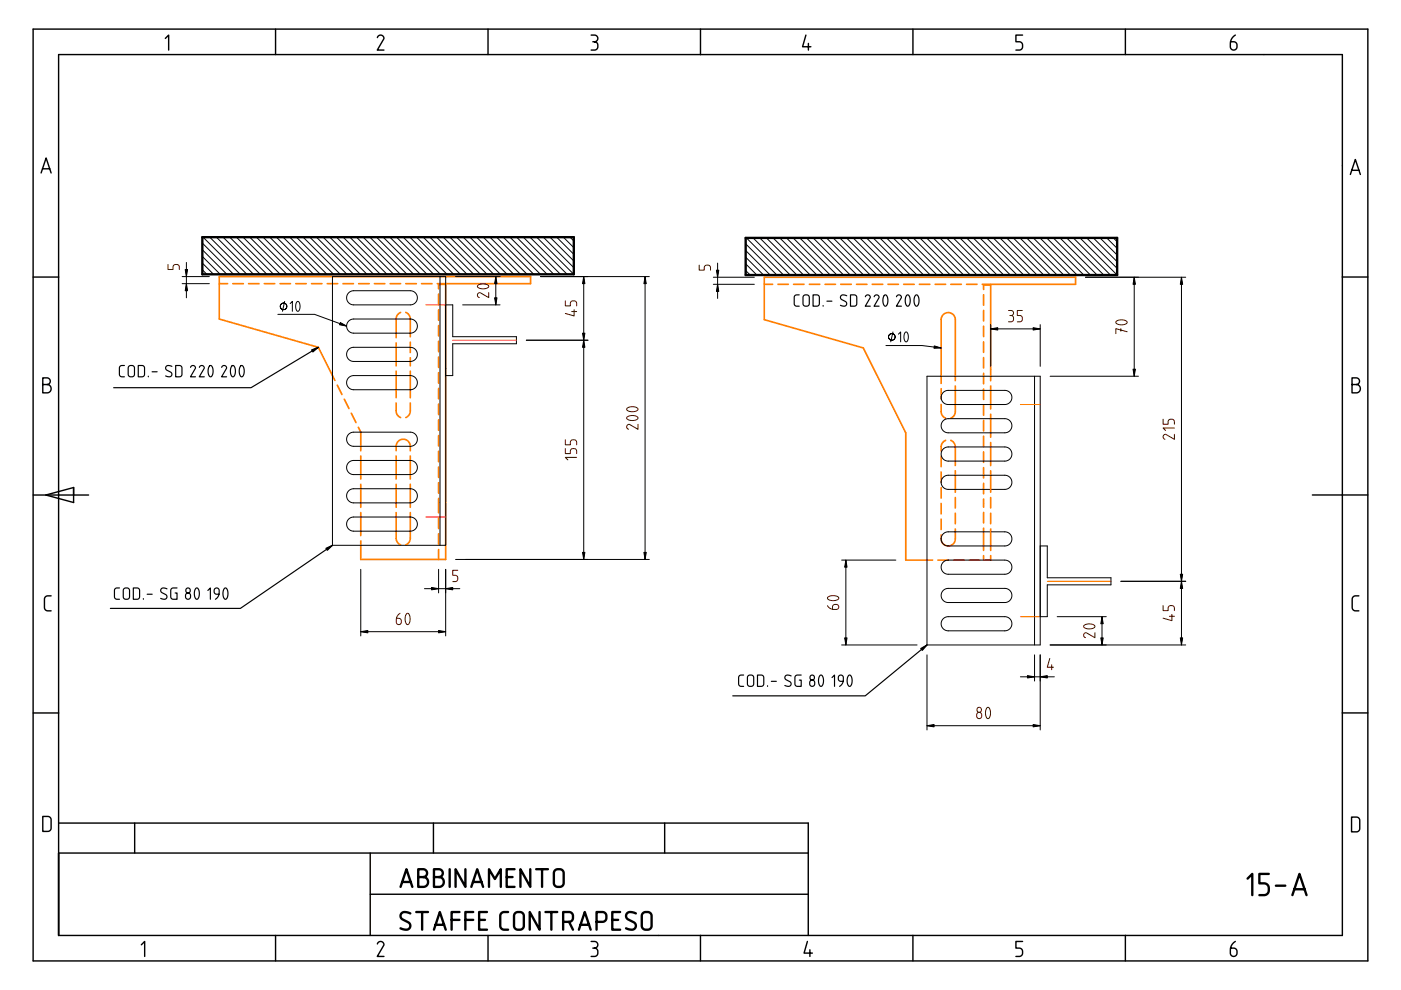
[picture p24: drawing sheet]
<svg xmlns="http://www.w3.org/2000/svg" width="297mm" height="210mm" viewBox="0 0 297 210" stroke-linecap="round" stroke-linejoin="round" font-family="sans-serif">
<g fill="none" stroke="#ff7f00" stroke-width=".35">
<path d="M46.5 60.1h1.8M49.4 60.1h2.2M52.7 60.1h2.2M56 60.1h2.3M59.4 60.1h2.2M62.7 60.1h2.2M66 60.1h2.3M69.4 60.1h2.2M72.7 60.1h2.2M76 60.1h2.3M79.4 60.1h2.2M82.7 60.1h2.2"/>
<path d="M84 67.6h.1M84 67.6v4M84 72.7v4.9M84 78.7v5.6M84.9 66.2l-.7 .6-.2 .8M86 66.2l.7 .6 .3 .8M86 60.1h2.3M87 67.6h.1M87 76.6h.1M87 67.6v3.8M87 72.5v2.2M87 75.9v1.7"/>
<path d="M87 78.7v5.6M89.4 60.1h2.2M92.7 60.1h19.8v-1.5h-66v9l21 6 3.5 7.1M93 61.2v-.9h1.5v58.3h-18v-3.9M93 62.4v2.2M93 65.7v2.2M93 69v2.2M93 72.3v2.3M93 75.7v2.2M93 79v2.2M162 60.3h1.8M164.9 60.3h2.2"/>
<path d="M168.3 60.3h2.2M171.6 60.3h2.2M174.9 60.3h2.2M178.3 60.3h2.2M181.6 60.3h2.2M184.9 60.3h2.3M188.3 60.3h2.2M191.6 60.3h2.2M194.9 60.3h2.3M198.3 60.3h2.2M201.6 60.3h2.2M204.9 60.3h2.3"/>
<path d="M208.3 60.3h19.7v-1.5h-66v9l21 6 9 18v27h5.7M208.5 61.4v-1h1.5v20.3M208.5 62.5v2.2M208.5 65.8v2.2M208.5 69.2v2.2M208.5 72.5v2.2M208.5 75.8v2.2M208.5 79.2v2.2M71.5 81.7l1 1.9M73 84.6l1 2M74.5 87.6l1 2M76 90.6l.5 1"/>
<path d="M76.5 91.6h.1M76.5 91.6v4M76.5 96.7v4.9M84 94.6h.1M84 85.4l.1 2.2 .3 .6 .5 .3M84 94.6l.1-.5 .3-.5 .5-.4 .6-.1 .6 .1 .5 .4 .3 .5 .1 .5M84 94.6v1M84 96.7v4.9M87 94.6h.1M87 85.4l-.1 2.2-.3 .5-.6 .4M87 94.6v1M87 96.7v4.9"/>
<path d="M93 82.3v2.3M93 85.7v2.2M93 89v2.2M93 92.3v2.3M93 95.7v2.2M93 99v2.2M199.5 85.7l.1 2 .4 .6 .5 .4M199.5 82.4v2.2M199.5 96.7v2.3M200.5 93.4l-.5 .3-.3 .5-.2 1.4M201.6 93.4l.7 .5 .2 .9M202.5 85.8h.1"/>
<path d="M202.5 94.8h.1M202.5 80.7v-13.1l-.1-.5-.4-.5-.5-.3h-.6l-.9 .4-.5 .9v13.7M202.5 81.8v5.7l-.3 .7-.6 .5M202.5 94.8v3.9M202.5 99.8v4.6M208.5 82.5v2.2M208.5 85.8v2.2M208.5 89.1v2.3M208.5 92.5v2.2M208.5 95.8v2.2M208.5 99.1v2.3M210 81.8v4.9"/>
<path d="M210 87.8v4.9M210 93.8v4.9M210 99.8v4.6M76.5 102.7v4.9M76.5 108.7v4.9M84 108.7v5.6l.3 .8 .6 .4M84 102.7v4.9M87 108.7v5.6l-.4 .8-.6 .4M87 102.7v4.9M93 102.3v2.3M93 105.7v3M93 109.8v2.3"/>
<path d="M93 113.2v2.2M93 116.5v2.1M198.8 118.8h2.3M199.5 100.1v2.2M199.5 103.4v2.2M199.5 106.7v2.3M199.5 110.1v2.2M202.2 118.8h2.2M202.5 112.1v2.5l-.3 .6-.6 .4-.9 .1-.7-.4-.4-.7-.1-1.2M202.5 105.5v2.2M202.5 108.8v2.2M205.5 118.8h2.2"/>
<path d="M208.5 102.5v2.2M208.5 105.8v1.7M208.5 108.6v2.3M208.5 112v4.7M208.5 117.8v1M210 105.5v2.2M210 108.8v2.2M210 112.1v4.6M210 117.8v1h-1.2"/>
</g>
<g fill="none" stroke="#000" stroke-width=".5">
<path d="M42.9 50.3h78.8v7.9h-78.8zM158.1 50.4h78.8v7.9h-78.8zM84.9 188l1.3-3.7 1.2 3.7M85.3 187h1.8M87 193.7a1.38 1.38 0 0 0-2 .1 .83 .83 0 0 0 .4 1.1l1.1 .6a.89 .89 0 0 1 .3 1.3 .89 .89 0 0 1-1.2 .3l-.7-.3M88.2 193.4h2.5M88.7 186h1.1a1.04 1.04 0 0 1 1 1 1.04 1.04 0 0 1-1 1h-1.1v-3.7h1a.83 .83 0 0 1 .9 .8 .83 .83 0 0 1-.9 .9M89.5 193.4v3.7M92 197.1l1.3-3.7 1.2 3.7M92 186h1.1a1.04 1.04 0 0 1 1 1 1.04 1.04 0 0 1-1 1h-1.1v-3.7h1.1a.83 .83 0 0 1 .8 .8 .83 .83 0 0 1-.8 .9M92.3 196.1h1.9M95.3 184.3v3.7"/>
<path d="M95.8 195h1.6M97.4 193.4h-1.6v3.7M98.7 195h1.6M98.7 184.3v3.7l-2.1-3.7v3.7M99.9 188l1.3-3.7 1.2 3.7M100.3 187h1.8M100.3 193.4h-1.6v3.7M101.6 195h1.2M103.3 193.4h-1.7v3.7h1.7M103.7 188v-3.7l1.2 2.1 1.3-2.1v3.7M107.4 186h1.3M107.7 193.4h-.8a.83 .83 0 0 0-.8 .8v2.1a.83 .83 0 0 0 .8 .8h.8"/>
<path d="M109.1 184.3h-1.7v3.7h1.7M109.2 193.6l.5-.2h.5a.83 .83 0 0 1 .9 .8v2.1a.83 .83 0 0 1-.9 .8h-.4a.83 .83 0 0 1-.8-.8v-2.2zM112.4 184.3v3.7l-2.1-3.7v3.7M113.7 184.3h2.5M114.4 193.4v3.7l-2.1-3.7v3.7M114.9 184.3v3.7M115.6 193.4h2.5M116.9 193.4v3.7M117.7 184.5l.4-.2h.6a.83 .83 0 0 1 .8 .8v2.1a.83 .83 0 0 1-.8 .8h-.4a.83 .83 0 0 1-.9-.8v-2.2zM119.4 195.5h1.2a.83 .83 0 0 0 .9-.9v-.4a.83 .83 0 0 0-.9-.8h-1.2v3.7M120.6 195.5l.9 1.6M122.7 197.1l1.3-3.7 1.2 3.7"/>
<path d="M123.1 196.1h1.8M126.5 195.5h1.2a.83 .83 0 0 0 .9-.9v-.4a.83 .83 0 0 0-.9-.8h-1.2v3.7M129.8 195h1.3M131.5 193.4h-1.7v3.7h1.7M134.8 193.7a1.38 1.38 0 0 0-2 .1 .83 .83 0 0 0 .4 1.1l1.2 .6a.89 .89 0 0 1 .3 1.3 .89 .89 0 0 1-1.3 .3l-.7-.3M136.3 193.6l.4-.2h.6a.83 .83 0 0 1 .9 .8v2.1a.83 .83 0 0 1-.9 .8h-.4a.83 .83 0 0 1-.8-.8v-2.2zM264.5 186.3l1-1v4.5M269 185.3h-2v2h1a1 1 0 0 1 1 1v.5a1 1 0 0 1-1 1h-1M270.5 187.8h2M274 189.8l1.5-4.5 1.5 4.5M274.4 188.5h2.2"/>
</g>
<g fill="none" stroke="#000" stroke-width=".21">
<path d="M38.6 58.6h5.8M39.5 55.6v7.5M42.9 51.5l6.6 6.7M42.9 53l5.2 5.2M42.9 54.4l3.8 3.8M42.9 55.8l2.4 2.4M42.9 57.2l1 1M43.1 50.3l7.8 7.9M44.5 50.3l7.8 7.9M45.9 50.3l7.9 7.9M47.3 50.3l7.9 7.9M48.7 50.3l7.9 7.9"/>
<path d="M50.1 50.3l7.9 7.9M51.5 50.3l7.9 7.9M53 50.3l7.8 7.9M54.4 50.3l7.8 7.9M55.8 50.3l7.9 7.9M57.2 50.3l7.9 7.9M58.6 50.3l7.9 7.9M60 50.3l7.9 7.9M61.4 50.3l7.9 7.9M62.9 50.3l7.8 7.9M64.3 50.3l7.9 7.9M65.7 50.3l7.9 7.9"/>
<path d="M67.1 50.3l7.9 7.9M68.5 50.3l7.9 7.9M69.9 50.3l7.9 7.9M70.5 58.6h24v57h-24zM71.3 50.3l7.9 7.9M72.8 50.3l7.8 7.9M74.2 50.3l7.9 7.9M75.6 50.3l7.9 7.9M77 50.3l7.9 7.9M78.4 50.3l7.9 7.9M79.8 50.3l7.9 7.9M81.2 50.3l7.9 7.9"/>
<path d="M82.7 50.3l7.8 7.9M84.1 50.3l7.9 7.9M85.5 50.3l7.9 7.9M86.9 50.3l7.9 7.9M88.3 50.3l7.9 7.9M89.7 50.3l7.9 7.9M91.2 50.3l7.8 7.9M92.6 50.3l7.8 7.9M93.3 58.6v57M94 50.3l7.9 7.9M95.4 50.3l7.9 7.9M96.6 58.6h9.4"/>
<path d="M96.8 50.3l7.9 7.9M98.2 50.3l7.9 7.9M99.6 50.3l7.9 7.9M101.1 50.3l7.8 7.9M102.5 50.3l7.8 7.9M103.9 50.3l7.9 7.9M105.1 58.6v6M105.3 50.3l7.9 7.9M106.7 50.3l7.9 7.9M108.1 50.3l7.9 7.9M109.5 50.3l7.9 7.9M111 50.3l7.8 7.9"/>
<path d="M112.4 50.3l7.8 7.9M113.8 50.3l7.9 7.9M114.6 58.6h23.1M115.2 50.3l6.5 6.4M116.6 50.3l5.1 5M118 50.3l3.7 3.6M119.4 50.3l2.3 2.2M120.9 50.3l.8 .8M123.8 58.6v60M136.8 58.6v60M151.2 58.8h8.7M152.1 55.8v7.5"/>
<path d="M158.1 51.7l6.6 6.6M158.1 53.1l5.2 5.2M158.1 54.5l3.8 3.8M158.1 55.9l2.4 2.4M158.1 57.4l1 .9M158.3 50.4l7.8 7.9M159.7 50.4l7.8 7.9M161.1 50.4l7.9 7.9M162.5 50.4l7.9 7.9M163.9 50.4l7.9 7.9M165.3 50.4l7.9 7.9M166.7 50.4l7.9 7.9"/>
<path d="M168.2 50.4l7.8 7.9M169.6 50.4l7.8 7.9M171 50.4l7.9 7.9M172.4 50.4l7.9 7.9M173.8 50.4l7.9 7.9M175.2 50.4l7.9 7.9M176.6 50.4l7.9 7.9M178.1 50.4l7.8 7.9M179.5 50.4l7.8 7.9M180.9 50.4l7.9 7.9M182.3 50.4l7.9 7.9M183.7 50.4l7.9 7.9"/>
<path d="M185.1 50.4l7.9 7.9M186.5 50.4l7.9 7.9M188 50.4l7.8 7.9M189.4 50.4l7.8 7.9M190.8 50.4l7.9 7.9M192.2 50.4l7.9 7.9M193.6 50.4l7.9 7.9M195 50.4l7.9 7.9M196.4 50.4l7.9 7.9M197.9 50.4l7.8 7.9M199.3 50.4l7.9 7.9M200.7 50.4l7.9 7.9"/>
<path d="M202.1 50.4l7.9 7.9M203.5 50.4l7.9 7.9M204.9 50.4l7.9 7.9M206.3 50.4l7.9 7.9M207.8 50.4l7.8 7.9M209.2 50.4l7.9 7.9M210.6 50.4l7.9 7.9M212 50.4l7.9 7.9M213.4 50.4l7.9 7.9M214.8 50.4l7.9 7.9M216.2 50.4l7.9 7.9M217.7 50.4l7.8 7.9"/>
<path d="M219.1 50.4l7.9 7.9M220.5 50.4l7.9 7.9M221.9 50.4l7.9 7.9M223.3 50.4l7.9 7.9M224.7 50.4l7.9 7.9M226.2 50.4l7.8 7.9M227.6 50.4l7.8 7.9M229 50.4l7.9 7.9M230.1 58.8h21.3M230.4 50.4l6.5 6.5M231.8 50.4l5.1 5.1M233.2 50.4l3.7 3.7"/>
<path d="M234.6 50.4l2.3 2.3M236.1 50.4l.8 .8M240.5 58.8v21M250.5 58.8v77.9M38.6 60.1h5.8M58.9 66.7h7.8l6.8 2.4M60 65.6h.1M60.4 63.9l-.5 2.1M61.5 64.4l.5-.5v2.1M63 64h.3a1.82 1.82 0 0 1 .1 1.9h-.4a1.82 1.82 0 0 1-.1-1.9zM73.9 74.1l.5-.3 .5-.2h12.2l.6 .2 .4 .4 .3 .5 .1 .5-.4 1-.9 .4h-12.3l-.8-.3-.5-.6-.1-.9zM73.9 68.1l.5-.3 .5-.2h12.2l.6 .2 .4 .4 .3 .5 .1 .6-.4 .9-.9 .4h-12.3l-.8-.3-.5-.6-.1-.9z"/>
<path d="M73.9 62.1l.5-.3 .5-.2h12.2l.6 .2 .4 .4 .3 .5 .1 .6-.4 .9-.9 .4h-12.3l-.8-.3-.5-.6-.1-.9zM94.5 64.6h1.5v6.8h13.5v1.5h-13.5v6.7h-1.5M98.1 64.6h7.9M111.6 72.1h13.1M151.2 60.3h8.7M187.8 73.3h7.7l4 .5M188.9 72.1h.1M189.3 70.4l-.4 2.1M190.5 70.9l.5-.5v2.1M191.9 70.5h.4a1.82 1.82 0 0 1 0 1.9h-.4a1.82 1.82 0 0 1 0-1.9zM196.5 79.8h24v56.9h-24zM210 68.8v8.9"/>
<path d="M210 69.7h10.5M219.3 79.8v56.9M220.5 68.8v8.9M222.6 79.8h18.8M73.9 98.1l.5-.4 .5-.1h12.2l.6 .2 .4 .3 .3 .6 .1 .5-.4 1-.9 .4h-12.3l-.8-.3-.5-.6-.1-.9zM73.9 92.1l.5-.4 .5-.1h12.2l.6 .2 .4 .3 .3 .6 .1 .5-.4 1-.9 .4h-12.3l-.8-.3-.5-.6-.1-.9zM73.9 80.1l.5-.3 .5-.2h12.2l.6 .2 .4 .4 .3 .5 .1 .5-.4 1-.9 .4h-12.3l-.8-.3-.5-.6-.1-.9zM200 95.2l.4-.3 .6-.1h12.1l.6 .1 .5 .4 .3 .5v.6l-.4 .9-.9 .5h-12.3l-.8-.3-.5-.7v-.8zM200 89.2l.4-.3 .6-.1h12.1l.6 .1 .5 .4 .3 .5v.6l-.4 .9-.9 .5h-12.3l-.8-.3-.5-.7v-.8zM200 83.2l.4-.3 .6-.1h12.1l.6 .1 .5 .4 .3 .5v.6l-.4 .9-.9 .5h-12.3l-.8-.3-.5-.7v-.8zM73.9 110.1l.5-.4 .5-.1h12.2l.6 .2 .4 .3 .3 .5 .1 .6-.4 .9-.9 .5h-12.3l-.8-.3-.5-.7-.1-.8zM73.9 104.1l.5-.4 .5-.1h12.2l.6 .2 .4 .3 .3 .6 .1 .5-.4 .9-.9 .5h-12.3l-.8-.3-.5-.7-.1-.8z"/>
<path d="M96.6 118.6h41.1M178.4 118.8h11.5M179.3 118.8v17.9M200 119.2l.4-.3 .6-.1h12.1l.6 .1 .5 .4 .3 .5v.6l-.4 .9-.9 .4h-12.3l-.8-.3-.5-.6v-.9zM200 113.2l.4-.3 .6-.1h12.1l.6 .1 .5 .4 .3 .5v.6l-.4 .9-.9 .4-12.3 .1-.8-.3-.5-.7v-.9zM200 101.2l.4-.3 .6-.1h12.1l.6 .1 .5 .4 .3 .5v.6l-.4 .9-.9 .5h-12.3l-.8-.3-.5-.7v-.8zM220.5 115.8h1.5v6.7h13.5v1.5h-13.5v6.7h-1.5M76.5 120.7v14.1M76.5 133.9h18M90 124.8h7.5M93 120.7v5M94.5 120.7v14.1"/>
<path d="M178.4 136.7h16M196.5 138.8v16M200 131.2l.4-.3 .6-.1h12.1l.6 .1 .5 .4 .3 .5v.6l-.4 .9-.9 .4h-12.3l-.8-.3-.5-.6v-.9zM200 125.2l.4-.3 .6-.1h12.1l.6 .1 .5 .4 .3 .5v.6l-.4 .9-.9 .4h-12.3l-.8-.3-.5-.6v-.9zM219.3 138.8v5.6M220.5 138.8v16M222.6 136.7h28.8M224.1 130.7h10.4M233.6 130.7v6M237.6 123.3h13.8M196.5 153.9h24M216.3 143.5h7.2"/>
<circle cx="60.1" cy="65" r=".7"/>
<circle cx="189.1" cy="71.4" r=".7"/>
</g>
<path d="M90.3 64.6h4.2M96 72.1h13.5M216.3 85.8h4.2M90.3 109.6h4.2M216.3 130.7h4.2M222 123.3h13.5" fill="none" stroke="#f00" stroke-width=".21"/>
<g fill="none" stroke="#000" stroke-width=".3">
<path d="M7 6.2h283v197.5h-283zM12.4 11.6h272.2v186.7h-272.2zM35.1 8.1l.7-.7v3.2M58.4 6.2v5.4M80 8a.69 .69 0 0 1 .8-.6 .69 .69 0 0 1 .6 .9l-1.4 2.3h1.4M103.5 6.2v5.4M125.3 7.4h.7a.71 .71 0 0 1 .7 .7 .71 .71 0 0 1-.7 .8 .71 .71 0 0 1 .7 .7v.3a.71 .71 0 0 1-.7 .7h-.7M125.7 8.9h.3M148.5 6.2v5.4M170.9 7.4l-.7 2.5h1.7M171.4 9.2v1.4M193.6 6.2v5.4"/>
<path d="M216.8 7.4h-1.4v1.5h.7a.71 .71 0 0 1 .7 .7v.3a.71 .71 0 0 1-.7 .7h-.7M238.6 6.2v5.4M261.9 7.4a2.12 2.12 0 0 0-1 1.9v.6a.71 .71 0 0 0 .7 .7 .71 .71 0 0 0 .7-.7v-.3a.71 .71 0 0 0-.7-.7h-.7M8.7 36.7l1.1-3.2 1 3.2M9 35.8h1.5M284.6 35.2h.1M286.3 37l1.1-3.2 1 3.2M286.6 36.1h1.5M7 58.7h5.4M284.6 58.7h5.4M9.1 81.5h.9a.88 .88 0 0 1 .8 .9 .88 .88 0 0 1-.8 .9h-.9v-3.2h.9a.71 .71 0 0 1 .7 .7 .71 .71 0 0 1-.7 .7M286.7 81.5h.9a.88 .88 0 0 1 .8 .9 .88 .88 0 0 1-.8 .9h-.9v-3.2h.8a.71 .71 0 0 1 .7 .7 .71 .71 0 0 1-.7 .7"/>
<path d="M7 105h11.8M9.7 105l5.9-1.6v3.1zM278.2 104.9h11.8M10.8 126.3h-.7a.71 .71 0 0 0-.7 .7v1.8a.71 .71 0 0 0 .7 .7h.7M288.1 126.3h-.7a.71 .71 0 0 0-.7 .7v1.8a.71 .71 0 0 0 .7 .7h.7M7 151.2h5.4M284.6 151.2h5.4M9.1 173.1h1a.71 .71 0 0 1 .7 .7v1.8a.71 .71 0 0 1-.7 .7h-1zM12.4 174.5h159v23.8M28.6 174.5v6.4M91.9 174.5v6.4M140.9 174.5v6.4"/>
<path d="M286.6 173.2h1a.7 .7 0 0 1 .7 .7v1.8a.7 .7 0 0 1-.7 .7h-1zM12.4 180.9h159M58.4 198.3v5.4M78.5 180.9v17.4M78.5 189.6h92.9M103.5 198.3v5.4M125.3 199.6h.7a.71 .71 0 0 1 .7 .7 .71 .71 0 0 1-.7 .7 .71 .71 0 0 1 .7 .7v.4a.71 .71 0 0 1-.7 .7h-.7M148.5 198.3v5.4M171.2 199.6l-.7 2.5h1.7M193.6 198.3v5.4M216.8 199.6h-1.4v1.4h.7a.71 .71 0 0 1 .7 .7v.4a.71 .71 0 0 1-.7 .7h-.7M238.6 198.3v5.4"/>
<path d="M261.9 199.6a2.12 2.12 0 0 0-1 1.8v.7a.71 .71 0 0 0 .7 .7 .71 .71 0 0 0 .7-.7v-.4a.71 .71 0 0 0-.7-.7h-.7M30 200.3l.7-.7v3.2M80 200.1a.69 .69 0 0 1 .8-.5 .69 .69 0 0 1 .6 .8l-1.4 2.4h1.4M125.7 201h.3M171.7 201.4v1.4"/>
</g>
<g fill="none" stroke="#4c0000" stroke-width=".21">
<path d="M35.6 56.1v1h1.1v-.7l.5-.3h.4l.3 .2 .1 .8M148.2 56.2v1.1h1.1l.1-.8 .4-.3h.5l.3 .3v.8M101.3 60.5h.1a1.68 1.68 0 0 1 2.2 .2l-.1 .3a1.68 1.68 0 0 1-2.3-.3zM103.6 62v1.1l-1.9-1.1-.3 .2-.2 .3 .1 .4 .3 .2M119.9 63.8v1.1h1l.1-.8 .5-.3h.4l.3 .2 .1 .9M121.2 66.1h1.1M121.7 65.7v1.3l-1.8-.5M213.8 65.8l.8 .1 .3 .5-.2 .3-.3 .2 .5 .3-.1 .7-.3 .3h-.7M214.1 66.9h.3M216.8 65.8h-1.1v1.1l.8 .1 .3 .4-.1 .5-.2 .2-.8 .1M236.7 68.1a1.68 1.68 0 0 1 2.3 .2l-.2 .3a1.68 1.68 0 0 1-2.2-.2zM237.6 69.7v.5"/>
<path d="M239 70.3l-2.4-.6v1M119.9 95.1v1.1h1l.1-.8 .5-.3h.4l.3 .2 .1 .9M119.9 93.2v1.1h1l.1-.8 .5-.3 .4 .1 .3 .2 .1 .8M122.3 97h-2.4l.5 .5M133 88.4a1.68 1.68 0 0 1 2.3 .2l-.2 .3a1.68 1.68 0 0 1-2.2-.2zM133 86.6v-.1a1.68 1.68 0 0 1 2.3 .2l-.2 .3a1.68 1.68 0 0 1-2.2-.2zM135.3 90v1l-1.9-1-.4 .1-.1 .3 .1 .4 .3 .2M246.6 88.9v1.1h1.1v-.8l.5-.3h.4l.3 .2 .1 .9M249 92.1v1l-1.9-1-.3 .1-.2 .3 .1 .4 .3 .2M249 90.8h-2.4l.5 .5M84.8 130l-.6 .7-.2 1.2 .3 .5 .6-.1 .2-.3-.1-.7-.3-.2h-.6M86.2 130.1l.5 .1a1.68 1.68 0 0 1-.3 2.2l-.2-.1a2.08 2.08 0 0 1 0-2.2z"/>
<path d="M97.1 120.9h-1.1v1.1h.8l.3 .5-.1 .4-.2 .3-.8 .1M175.4 128.4l.7 .7 1.2 .1 .5-.3-.1-.5-.3-.2h-.7l-.2 .4v.6M175.5 126.6h.1a1.68 1.68 0 0 1 2.2 .2l-.1 .3a1.68 1.68 0 0 1-2.3-.3zM222.6 139.6l-.6 1.9h1.4M229.8 132.6h.1a1.68 1.68 0 0 1 2.2 .2l-.1 .3a1.68 1.68 0 0 1-2.3-.3zM232.1 134.1v1.1l-1.9-1.1-.3 .2-.1 .3 .1 .4 .2 .2M246.6 128.4v1.1h1.1v-.8l.5-.3h.4l.3 .2 .1 .9M247.9 130.7h1.1M248.5 130.3v1.3l-1.9-.5M207.2 151.2l.5-.2 .4 .3v.6l-.2 .4-.4 .1-.3-.3-.1-.6zM209.3 150l.4 .1a1.68 1.68 0 0 1-.2 2.3l-.3-.2a2.08 2.08 0 0 1 .1-2.2zM223 140.9v1.1"/>
<circle cx="207.6" cy="150.5" r=".51"/>
</g>
<g fill="#000">
<path d="M39.3 57.1h.5l-.3 1.5zM105.1 58.6l.3 1.5h-.5zM123.8 58.6l.2 1.5h-.5zM136.8 58.6l.2 1.5h-.5zM151.9 57.3h.5l-.3 1.5zM240.5 58.8l.2 1.5h-.5zM250.5 58.8l.2 1.5h-.5zM39.5 60.1l.3 1.5h-.5zM66.1 74.2l1.4-.6-1.2 1zM72.2 68.4l1.3 .7-1.5-.2zM104.9 63.1h.5l-.3 1.5zM123.5 70.6h.5l-.2 1.5z"/>
<path d="M123.8 72.1l.2 1.5h-.5zM152.1 60.3l.3 1.5h-.5zM198.1 73.3l1.4 .5h-1.5zM210 69.7l1.5-.2v.5zM219 69.5l1.5 .2-1.5 .3zM240.2 78.3h.5l-.2 1.5zM69.1 116.3l1.4-.7-1.1 1.1zM123.5 117.1h.5l-.2 1.5zM136.5 117.1h.5l-.2 1.5zM179.3 118.8l.3 1.5h-.5zM76.5 133.9l1.5-.2v.5zM91.5 124.6l1.5 .2-1.5 .3z"/>
<path d="M93 133.7l1.5 .2-1.5 .3zM94.5 124.8l1.5-.2v.5zM179.1 135.2h.5l-.3 1.5zM195.2 137.5l1.3-.8-1 1.2zM233.4 135.2h.5l-.3 1.5zM233.6 130.7l.3 1.5h-.5zM250.2 121.8h.5l-.2 1.5zM250.2 135.2h.5l-.2 1.5zM250.5 123.3l.2 1.5h-.5zM196.5 153.9l1.5-.3v.5zM217.8 143.3l1.5 .2-1.5 .2zM219 153.6l1.5 .3-1.5 .2z"/>
<path d="M220.5 143.5l1.5-.2v.4z"/>
</g>
<g fill="#000" stroke="#000" stroke-width=".21">
<path d="M39.3 57.1h.5l-.3 1.5zM105.1 58.6l.3 1.5h-.5zM123.8 58.6l.2 1.5h-.5zM136.8 58.6l.2 1.5h-.5zM151.9 57.3h.5l-.3 1.5zM240.5 58.8l.2 1.5h-.5zM250.5 58.8l.2 1.5h-.5zM39.5 60.1l.3 1.5h-.5zM72.2 68.4l1.3 .7-1.5-.2zM104.9 63.1h.5l-.3 1.5zM123.5 70.6h.5l-.2 1.5zM123.8 72.1l.2 1.5h-.5z"/>
<path d="M152.1 60.3l.3 1.5h-.5zM198.1 73.3l1.4 .5h-1.5zM210 69.7l1.5-.2v.5zM219 69.5l1.5 .2-1.5 .3zM240.2 78.3h.5l-.2 1.5zM123.5 117.1h.5l-.2 1.5zM136.5 117.1h.5l-.2 1.5zM179.3 118.8l.3 1.5h-.5zM76.5 133.9l1.5-.2v.5zM91.5 124.6l1.5 .2-1.5 .3zM93 133.7l1.5 .2-1.5 .3zM94.5 124.8l1.5-.2v.5z"/>
<path d="M179.1 135.2h.5l-.3 1.5zM233.4 135.2h.5l-.3 1.5zM233.6 130.7l.3 1.5h-.5zM250.2 121.8h.5l-.2 1.5zM250.2 135.2h.5l-.2 1.5zM250.5 123.3l.2 1.5h-.5zM196.5 153.9l1.5-.3v.5zM217.8 143.3l1.5 .2-1.5 .2zM219 153.6l1.5 .3-1.5 .2zM220.5 143.5l1.5-.2v.4z"/>
</g>
<g fill="none" stroke="#000" stroke-width=".25">
<path d="M26.4 77.5l-.8 .1-.3 .4 .1 1.6 .3 .3h.7M27.3 77.7l.8-.2 .4 .3v1.7l-.3 .4h-.6l-.4-.3v-1.6zM29.3 77.5h.9l.4 .3v1.7l-.3 .4h-1zM31.4 79.8v.1M32.2 78.8h1.1M36.4 77.7a.78 .78 0 0 0-1.3 .2l.2 .5 1 .5 .1 .5a.55 .55 0 0 1-.6 .5l-.7-.2M37.2 77.5h1l.3 .3 .1 1.7-.3 .4h-1.1zM40.4 77.9l.2-.3 .4-.1 .3 .2 .1 .3-1 1.9h1M42.3 77.9l.2-.3 .4-.1 .3 .2 .1 .3-1.1 1.9h1.1M44.4 77.6h.5a1.68 1.68 0 0 1-.2 2.3l-.3-.1a2.08 2.08 0 0 1 0-2.2zM47 77.9l.2-.3 .4-.1 .3 .2 .1 .3-1 1.9h1M49.2 77.6h.4a1.68 1.68 0 0 1-.2 2.3l-.3-.1a2.08 2.08 0 0 1 .1-2.2z"/>
<path d="M51 77.6h.5a1.68 1.68 0 0 1-.2 2.3l-.3-.1a2.08 2.08 0 0 1 0-2.2zM67.5 73.6l-14.3 8.6h-29.1M169.5 62.5l-.8 .1-.3 .5v1.5l.4 .3h.7M170.4 62.7l.8-.2 .3 .3 .1 1.7-.3 .4h-.7l-.3-.3v-1.5zM172.4 62.5h.9l.4 .3v1.7l-.3 .4h-1zM174.5 64.8v.1M175.3 63.9h1.1M179.5 62.7a.78 .78 0 0 0-1.3 .2l.1 .5 1 .6 .2 .4a.55 .55 0 0 1-.6 .5l-.7-.2M180.3 62.5h.9l.4 .3v1.7l-.3 .4h-1zM183.5 62.9l.2-.3 .4-.1 .3 .2 .1 .3-1 1.9h1M185.3 62.9l.2-.3 .4-.1 .3 .2 .2 .3-1.1 1.9h1.1M187.5 62.6l.5 .1a1.68 1.68 0 0 1-.3 2.2l-.2-.1a2.08 2.08 0 0 1 0-2.2z"/>
<path d="M190.1 62.9l.2-.3 .4-.1 .3 .2 .1 .3-1 1.9h1M192.3 62.6l.4 .1a1.68 1.68 0 0 1-.2 2.2l-.3-.1a2.08 2.08 0 0 1 .1-2.2zM194.1 62.6l.5 .1a1.68 1.68 0 0 1-.3 2.2l-.2-.1a2.08 2.08 0 0 1 0-2.2zM70.5 115.6l-19.5 13.4h-27.6M25.3 124.7h-.8l-.2 .5v1.6l.3 .2 .7 .1M26.3 124.8l.7-.1 .4 .3 .1 1.6-.4 .4h-.6l-.3-.3-.1-1.5zM28.3 124.7h.9l.4 .3v1.6l-.3 .4-1 .1zM30.4 126.9v.2M31.2 126h1.1M35.4 124.9a.78 .78 0 0 0-1.3 .2l.1 .5 1 .5 .2 .5a.55 .55 0 0 1-.7 .5l-.6-.2M37.5 124.7h-.9l-.4 .3v1.6l.3 .4 1 .1v-1.4h-.4M39.5 125.9l.4-.2 .4 .3 .1 .6-.2 .4h-.4l-.4-.2-.1-.6z"/>
<path d="M41.5 124.7l.5 .1a1.68 1.68 0 0 1-.2 2.3l-.3-.2a2.08 2.08 0 0 1 0-2.2zM44.1 125.2l.5-.5v2.4M46.4 126h-.6l-.3-.2-.1-.7 .2-.4h.6l.3 .5-.2 1.2-.6 .7M47.6 124.7l.4 .1a1.68 1.68 0 0 1-.2 2.3l-.2-.2a2.08 2.08 0 0 1 0-2.2zM196.5 136.7l-13.1 10.8h-28M157.7 143.1l-.8 .1-.3 .5 .1 1.5 .3 .3h.7M158.6 143.3l.8-.2 .4 .4v1.6l-.3 .4h-.7l-.3-.3v-1.5zM160.6 143.1h.9l.4 .4v1.6l-.3 .4h-1zM162.7 145.4v.1M163.5 144.5h1.1M167.7 143.3a.78 .78 0 0 0-1.3 .3l.2 .4 .9 .6 .2 .4a.55 .55 0 0 1-.6 .5l-.7-.2M169.9 143.1h-.9l-.4 .4-.1 1.5 .3 .5h1.1v-1.3h-.4"/>
<path d="M171.8 144.3l.5-.1 .3 .2 .1 .7-.2 .3-.4 .1-.3-.2-.1-.6zM173.9 143.2l.4 .1a1.68 1.68 0 0 1-.2 2.2l-.3-.1a2.08 2.08 0 0 1 .1-2.2zM176.4 143.7l.5-.6v2.4M178.8 144.5l-.6-.1-.4-.2-.1-.6 .3-.4h.5l.3 .5-.2 1.1-.6 .7M179.9 143.2l.5 .1a1.68 1.68 0 0 1-.2 2.2l-.3-.1a2.08 2.08 0 0 1 0-2.2z"/>
<circle cx="39.9" cy="125.2" r=".51"/>
<circle cx="172.2" cy="143.7" r=".51"/>
</g>
<path d="M66.1 74.2l1.4-.6-1.2 1zM69.1 116.3l1.4-.7-1.1 1.1zM195.2 137.5l1.3-.8-1 1.2z" fill="#000" stroke="#000" stroke-width=".25"/>
</svg>
